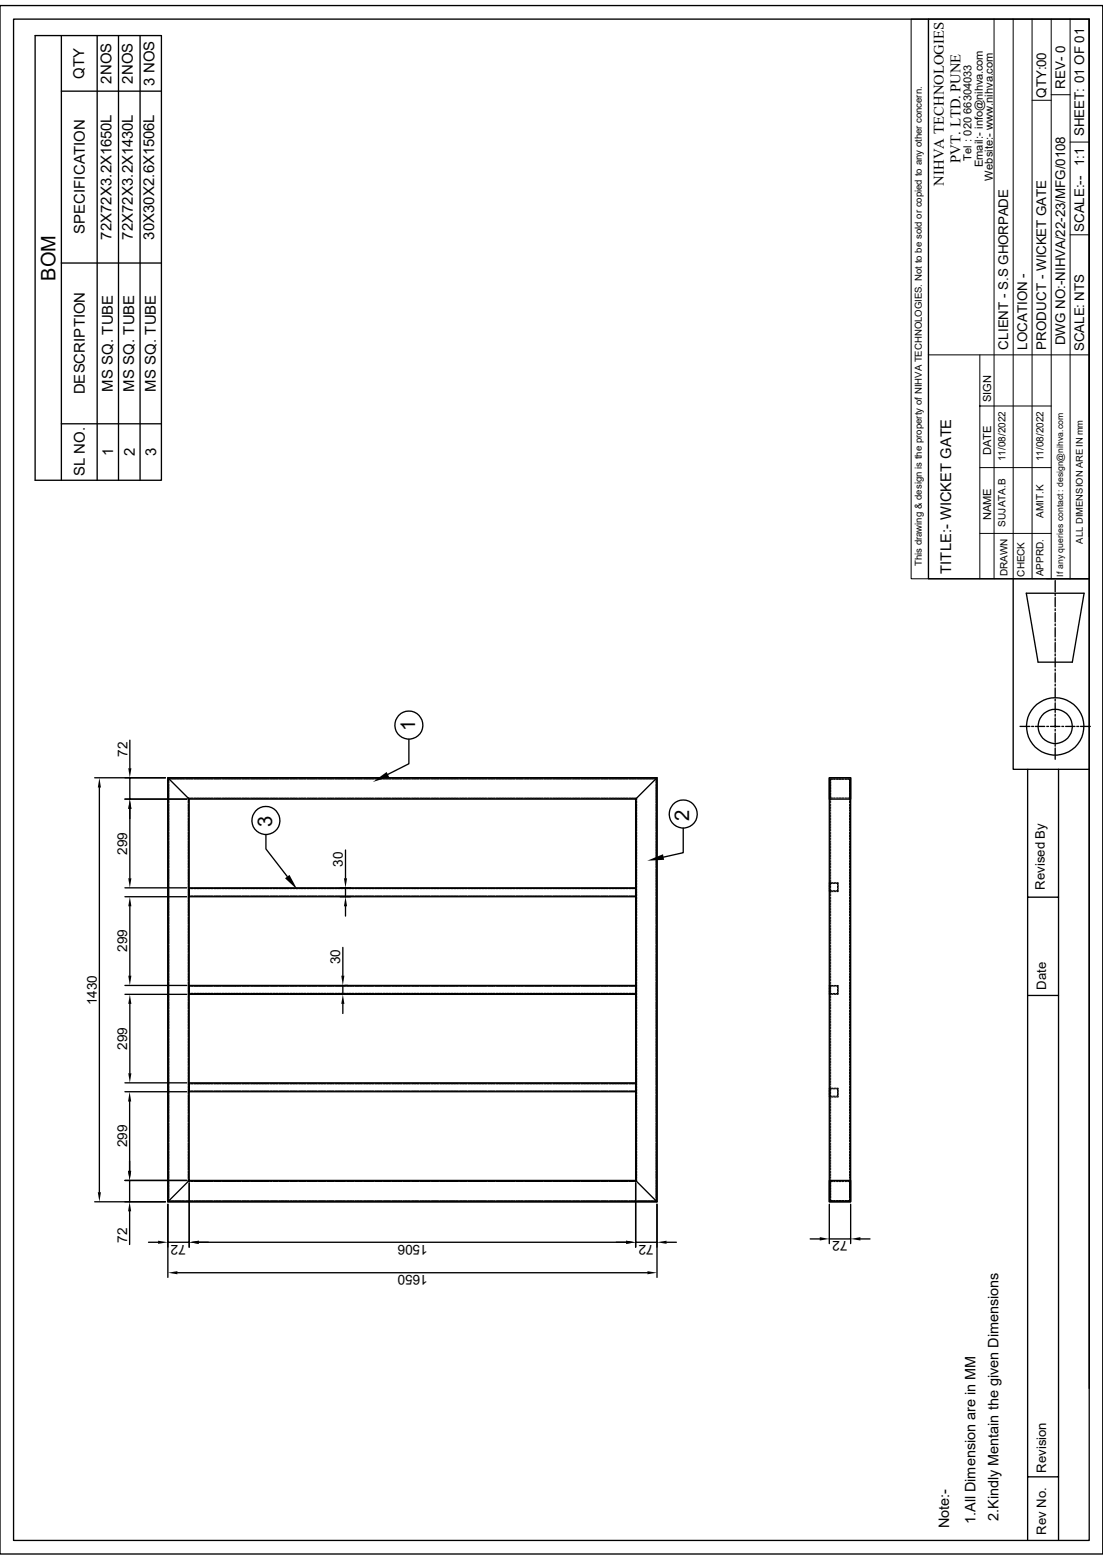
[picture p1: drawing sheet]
<svg xmlns="http://www.w3.org/2000/svg" width="210mm" height="297mm" viewBox="0 0 210 297" stroke-linecap="round" stroke-linejoin="round" font-family="sans-serif">
<defs><g id="words">
<g font-size="3.9">
<text x="79.1" y="139.2" transform="rotate(-90 79.1 139.2)">1</text>
<text x="51.8" y="157.5" transform="rotate(-90 51.8 157.5)">3</text>
<text x="131.2" y="156.3" transform="rotate(-90 131.2 156.3)">2</text>
</g>
<text font-size="3.8" x="10.5" y="53.4" transform="rotate(-90 10.5 53.4)">BOM</text>
<g font-size="2.8">
<text x="16" y="15" transform="rotate(-90 16 15)">QTY</text>
<text x="21.3" y="15.9" transform="rotate(-90 21.3 15.9)">2NOS</text>
<text x="25.3" y="15.9" transform="rotate(-90 25.3 15.9)">2NOS</text>
<text x="29.4" y="16.3" transform="rotate(-90 29.4 16.3)">3 NOS</text>
<text x="179.7" y="35.3" transform="rotate(-90 179.7 35.3)">NIHVA TECHNOLOGIES</text>
<text x="182.9" y="31" transform="rotate(-90 182.9 31)">PVT. LTD. PUNE</text>
<text x="16.1" y="44.6" transform="rotate(-90 16.1 44.6)">SPECIFICATION</text>
<text x="21.2" y="45.7" transform="rotate(-90 21.2 45.7)">72X72X3.2X1650L</text>
<text x="25.3" y="45.7" transform="rotate(-90 25.3 45.7)">72X72X3.2X1430L</text>
<text x="29.4" y="45.7" transform="rotate(-90 29.4 45.7)">30X30X2.6X1506L</text>
<text x="16.1" y="75.1" transform="rotate(-90 16.1 75.1)">DESCRIPTION</text>
<text x="21.5" y="74.6" transform="rotate(-90 21.5 74.6)">MS SQ. TUBE</text>
<text x="25.6" y="74.6" transform="rotate(-90 25.6 74.6)">MS SQ. TUBE</text>
<text x="29.7" y="74.6" transform="rotate(-90 29.7 74.6)">MS SQ. TUBE</text>
<text x="21.5" y="86.7" transform="rotate(-90 21.5 86.7)">1</text>
<text x="25.7" y="86.8" transform="rotate(-90 25.7 86.8)">2</text>
<text x="29.7" y="86.9" transform="rotate(-90 29.7 86.9)">3</text>
<text x="16.1" y="90.7" transform="rotate(-90 16.1 90.7)">SL NO.</text>
<text x="181.1" y="109.2" transform="rotate(-90 181.1 109.2)">TITLE:- WICKET GATE</text>
<text x="180.7" y="291" transform="rotate(-90 180.7 291)">Note:-</text>
<text x="185.8" y="290.2" transform="rotate(-90 185.8 290.2)">1.All Dimension are in MM</text>
<text x="190.1" y="289.6" transform="rotate(-90 190.1 289.6)">2.Kindly Mentain the given Dimensions</text>
</g>
<g font-size="2.6">
<text x="24.3" y="144.1" transform="rotate(-90 24.3 144.1)">72</text>
<text x="24.2" y="162.7" transform="rotate(-90 24.2 162.7)">299</text>
<text x="65.3" y="165" transform="rotate(-90 65.3 165)">30</text>
<text x="24.2" y="181.3" transform="rotate(-90 24.2 181.3)">299</text>
<text x="64.8" y="183.6" transform="rotate(-90 64.8 183.6)">30</text>
<text x="18.5" y="191.4" transform="rotate(-90 18.5 191.4)">1430</text>
<text x="24.2" y="199.9" transform="rotate(-90 24.2 199.9)">299</text>
<text x="24.2" y="218.4" transform="rotate(-90 24.2 218.4)">299</text>
<text x="24.2" y="236.6" transform="rotate(-90 24.2 236.6)">72</text>
<text x="35.4" y="237" transform="rotate(-180 35.4 237)">72</text>
<text x="81.4" y="237" transform="rotate(-180 81.4 237)">1506</text>
<text x="124.5" y="237" transform="rotate(-180 124.5 237)">72</text>
<text x="161.4" y="236.3" transform="rotate(-180 161.4 236.3)">72</text>
<text x="81.4" y="242.8" transform="rotate(-180 81.4 242.8)">1650</text>
</g>
<g font-size="2.5">
<text x="202.8" y="16.9" transform="rotate(-90 202.8 16.9)">REV- 0</text>
<text x="199.2" y="18.6" transform="rotate(-90 199.2 18.6)">QTY:00</text>
<text x="206.5" y="25.9" transform="rotate(-90 206.5 25.9)">SHEET: 01 OF 01</text>
<text x="206.5" y="31.7" transform="rotate(-90 206.5 31.7)">1:1</text>
<text x="206.5" y="44.2" transform="rotate(-90 206.5 44.2)">SCALE:--</text>
<text x="202.8" y="65.7" transform="rotate(-90 202.8 65.7)">DWG NO:-NIHVA/22-23/MFG/0108</text>
<text x="191.9" y="66.5" transform="rotate(-90 191.9 66.5)">CLIENT - S.S GHORPADE</text>
<text x="195.6" y="66.6" transform="rotate(-90 195.6 66.6)">LOCATION -</text>
<text x="199.2" y="66.6" transform="rotate(-90 199.2 66.6)">PRODUCT - WICKET GATE</text>
<text x="206.5" y="66.9" transform="rotate(-90 206.5 66.9)">SCALE: NTS</text>
<text x="198.9" y="169.4" transform="rotate(-90 198.9 169.4)">Revised By</text>
<text x="199.2" y="188.4" transform="rotate(-90 199.2 188.4)">Date</text>
<text x="199.2" y="280.4" transform="rotate(-90 199.2 280.4)">Revision</text>
<text x="199.2" y="292.2" transform="rotate(-90 199.2 292.2)">Rev No.</text>
</g>
<g font-size="2.1">
<text x="185" y="30.6" transform="rotate(-90 185 30.6)">Tel : 020 66304033</text>
<text x="187.1" y="31.9" transform="rotate(-90 187.1 31.9)">Email:- info@nihva.com</text>
<text x="189" y="34.4" transform="rotate(-90 189 34.4)">Website:- www.nihva.com</text>
<text x="188.7" y="76.6" transform="rotate(-90 188.7 76.6)">SIGN</text>
<text x="188.7" y="86.6" transform="rotate(-90 188.7 86.6)">DATE</text>
<text x="188.7" y="99" transform="rotate(-90 188.7 99)">NAME</text>
</g>
<g font-size="1.9">
<text x="191.5" y="87.8" transform="rotate(-90 191.5 87.8)">11/08/2022</text>
<text x="198.7" y="87.8" transform="rotate(-90 198.7 87.8)">11/08/2022</text>
<text x="191.5" y="100.2" transform="rotate(-90 191.5 100.2)">SUJATA.B</text>
<text x="198.7" y="98.6" transform="rotate(-90 198.7 98.6)">AMIT.K</text>
<text x="191.9" y="109.7" transform="rotate(-90 191.9 109.7)">DRAWN</text>
<text x="195.1" y="109.8" transform="rotate(-90 195.1 109.8)">CHECK</text>
<text x="198.7" y="109.7" transform="rotate(-90 198.7 109.7)">APPRD.</text>
</g>
<g font-size="1.8">
<text x="175.5" y="107.8" transform="rotate(-90 175.5 107.8)">This drawing &amp; design is the property of NIHVA TECHNOLOGIES. Not to be sold or copied to any other concern.</text>
<text x="206.2" y="103.5" transform="rotate(-90 206.2 103.5)">ALL DIMENSION ARE IN mm</text>
</g>
<text font-size="1.7" x="202.4" y="109.8" transform="rotate(-90 202.4 109.8)">If any queries contact : design@nihva.com</text>
</g></defs>
<g fill="none" stroke="#000" stroke-width=".25">
<path d="M0 1.1h210v294.8h-210zM2.6 3.6h204.8v289.7h-204.8zM6.7 6.8h24v84.6h-24zM11.7 17.4h19M11.7 6.8v84.6M18.5 6.8v84.6M22.6 6.8v84.6M26.7 6.8v84.6M176.8 3.6h30.6v106.6h-30.6zM207.4 3.6v98.6M11.7 50.1h19M11.7 80.7h19"/>
<path d="M192.9 110.2v36.3h14.5v117.8M195.4 112.9h11l-2.2 13.2h-6.5zM200.9 110.5v2.2M200.9 113v.4M200.9 113.7v1.8M200.9 115.9v.3M200.9 116.6v1.8M200.9 118.8v.3M200.9 119.5v1.8M207.4 110.2v36.3M194.2 138.3h1.9M196.4 138.3h.4"/>
<path d="M197.1 138.3h1.8M199.3 138.3h.3M200 138.3h1.8M200.9 121.6v.4M200.9 122.3v1.9M200.9 124.5v.4M200.9 125.2v1.8M200.9 127.4v.3M200.9 128.1v1.8M200.9 130.3v.3M200.9 131v1.8M200.9 133.1v.4"/>
<path d="M200.9 133.8v1.8M200.9 136v.4M200.9 136.7v1.8M200.9 138.9v.3M200.9 139.6v1.8M202.2 138.3h.3M202.9 138.3h1.8M205 138.3h.4M205.7 138.3h1.9M18 148.1h13.5M18.9 149.9v77.1M23.8 152.1h11.8"/>
<path d="M24.7 140.9v5.4M24.7 148.1v4M24.7 154v13.2M32 148.1l4 4M32 148.1h93.1v80.7h-93.1zM32.1 148.8v.3M32.1 149.3v.3M32.1 149.8v.4M32.1 150.4v.3M32.1 150.9v.4M32.1 151.4v.4M32.1 152v.4"/>
<path d="M32.1 152.5v.4M32.1 153.1v.3M32.1 153.6v.4M32.1 154.1v.4M32.1 154.7v.3M32.1 155.2v.4M32.1 155.7v.4M32.1 156.3v.3M32.1 156.8v.4M32.1 157.4v.3M32.1 157.9v.3M32.1 158.5v.3"/>
<path d="M32.1 159v.3M32.1 159.5v.4M32.5 148.3h-.4v.3M32.6 148.3h.4M33.2 148.3h.3M33.7 148.3h.4M34.2 148.3h.4M34.8 148.3h.3M35.3 148.3h.4M35.9 152.5v.4M35.9 153.1v.3M35.9 153.6v.4"/>
<path d="M35.9 154.1v.4M35.9 154.7v.3M35.9 155.2v.4M35.9 155.7v.4M35.9 156.3v.3M35.9 156.8v.4M35.9 157.4v.3M35.9 157.9v.3M35.9 158.5v.3M35.9 159v.3M35.9 159.5v.4M35.9 148.3h.3"/>
<path d="M36 152.1h85v72.6h-85zM36.2 152h-.3v.4M36.4 152h.3M36.4 148.3h.3M37 152h.3M37 148.3h.3M37.5 152h.3M37.5 148.3h.3M38 152h.4M38 148.3h.4M38.6 152h.3M38.6 148.3h.3"/>
<path d="M39.1 152h.4M39.1 148.3h.4M39.6 152h.4M39.6 148.3h.4M40.2 152h.3M40.2 148.3h.3M40.7 152h.4M40.7 148.3h.4M41.2 152h.4M41.2 148.3h.4M41.8 152h.3M41.8 148.3h.3"/>
<path d="M42.3 152h.4M42.3 148.3h.4M42.8 152h.4M42.8 148.3h.4M43.4 152h.4M43.4 148.3h.4M43.9 152h.4M43.9 148.3h.4M44.4 152h.4M44.5 148.3h.3M45 152h.4M45 148.3h.4"/>
<path d="M45.6 152h.3M45.6 148.3h.3M46.1 152h.3M46.1 148.3h.3M46.6 152h.4M46.6 148.3h.4M47.2 152h.3M47.2 148.3h.3M47.7 152h.3M47.7 148.3h.3M48.2 152h.4M48.2 148.3h.4"/>
<path d="M48.8 152h.3M48.8 148.3h.3M49.3 152h.4M49.3 148.3h.4M49.8 152h.4M49.8 148.3h.4M50.4 152h.4M50.4 148.3h.4M50.6 158.9v2.7l4.1 5.3M50.9 152h.4M50.9 148.3h.4M51.5 152h.3"/>
<path d="M51.5 148.3h.3M52 152h.4M52 148.3h.4M52.5 152h.4M52.5 148.3h.4M53.1 148.3h.3M53.1 152h.3M53.6 152h.4M53.6 148.3h.4M54.1 148.3h.4M54.1 152h.4M54.7 152h.3"/>
<path d="M54.7 148.3h.3M55.2 152h.4M55.2 148.3h.4M55.8 152h.3M55.8 148.3h.3M56.3 152h.3M56.3 148.3h.3M56.9 152h.3M56.9 148.3h.3M57.4 152h.3M57.4 148.3h.3M57.9 152h.4"/>
<path d="M57.9 148.3h.4M58.5 148.3h.3M58.5 152h.3M59 152h.4M59 148.3h.4M59.5 148.3h.4M59.5 152h.4M60.1 152h.3M60.1 148.3h.3M60.6 152h.4M60.6 148.3h.4M61.1 152h.4"/>
<path d="M61.1 148.3h.4M61.7 152h.3M61.7 148.3h.3M62.2 152h.4M62.2 148.3h.4M62.7 152h.4M62.7 148.3h.4M63.3 152h.3M63.3 148.3h.3M63.8 148.3h.4M63.8 152h.4M64.3 152h.4"/>
<path d="M64.3 148.3h.4M64.9 148.3h.4M64.9 152h.4M65.4 152h.4M65.4 148.3h.4M66 152h.3M66 148.3h.3M66.5 152h.4M66.5 148.3h.4M67.1 152h.3M67.1 148.3h.3M67.6 152h.3"/>
<path d="M67.6 148.3h.3M68.1 152h.4M68.1 148.3h.4M68.7 152h.3M68.7 148.3h.3M69.2 152h.4M69.2 148.3h.4M69.7 152h.4M69.7 148.3h.4M70.3 152h.4M70.3 148.3h.4M70.8 152h.4"/>
<path d="M70.8 148.3h.4M71.4 152h.3M71.4 148.3h.3M71.9 152h.4M71.9 148.3h.4M72.4 152h.4M72.4 148.3h.4M73 148.3h.3M73 152h.3M73.5 152h.4M73.5 148.3h.4M74 148.3h.4"/>
<path d="M74 152h.4M74.6 152h.3M74.6 148.3h.3M75.1 148.3h.4M75.1 152h.4M75.6 152h.4M75.6 148.3h.4M76.2 152h.3M76.2 148.3h.3M76.8 152h.3M76.8 148.3h.3M77.3 152h.3"/>
<path d="M77.3 148.3h.3M77.8 152h.3M77.8 148.3h.3M77.9 140.8v4.6l-4.1 2M78.4 152h.3M78.4 148.3h.3M78.9 152h.3M78.9 148.3h.3M79.4 152h.4M79.4 148.3h.4M80 152h.3M80 148.3h.3"/>
<path d="M80.5 152h.4M80.5 148.3h.4M81 152h.4M81 148.3h.4M81.6 152h.3M81.6 148.3h.3M82.1 152h.4M82.1 148.3h.4M82.6 152h.4M82.6 148.3h.4M83.2 152h.3M83.2 148.3h.3"/>
<path d="M83.7 148.3h.4M83.7 152h.4M84.2 152h.4M84.2 148.3h.4M84.8 148.3h.4M84.8 152h.4M85.3 152h.4M85.3 148.3h.4M85.9 148.3h.3M85.9 152h.3M86.4 152h.4M86.4 148.3h.4"/>
<path d="M87 152h.3M87 148.3h.3M87.5 152h.3M87.5 148.3h.3M88 152h.4M88 148.3h.4M88.6 152h.3M88.6 148.3h.3M89.1 152h.4M89.1 148.3h.4M89.6 152h.4M89.6 148.3h.4"/>
<path d="M90.2 152h.4M90.2 148.3h.4M90.7 152h.4M90.7 148.3h.4M91.2 152h.4M91.2 148.3h.4M91.8 152h.4M91.8 148.3h.4M92.3 152h.4M92.3 148.3h.4M92.9 152h.3M92.9 148.3h.3"/>
<path d="M93.4 152h.4M93.4 148.3h.4M93.9 152h.4M93.9 148.3h.4M94.5 148.3h.3M94.5 152h.3M95 152h.4M95 148.3h.4M95.5 148.3h.4M95.5 152h.4M96.1 152h.3M96.1 148.3h.3"/>
<path d="M96.6 148.3h.4M96.6 152h.4M97.2 152h.3M97.2 148.3h.3M97.7 152h.3M97.7 148.3h.3M98.3 152h.3M98.3 148.3h.3M98.8 152h.3M98.8 148.3h.3M99.3 152h.4M99.3 148.3h.4"/>
<path d="M99.9 152h.3M99.9 148.3h.3M100.4 152h.4M100.4 148.3h.4M100.9 152h.4M100.9 148.3h.4M101.5 152h.3M101.5 148.3h.3M102 152h.4M102 148.3h.4M102.5 152h.4M102.5 148.3h.4"/>
<path d="M103.1 152h.3M103.1 148.3h.3M103.6 152h.4M103.6 148.3h.4M104.1 152h.4M104.1 148.3h.4M104.7 152h.3M104.7 148.3h.3M105.2 152h.4M105.2 148.3h.4M105.7 152h.4M105.7 148.3h.4"/>
<path d="M106.3 152h.4M106.3 148.3h.4M106.8 152h.4M106.8 148.3h.4M107.4 152h.3M107.4 148.3h.3M107.9 152h.4M107.9 148.3h.4M108.5 152h.3M108.5 148.3h.3M109 152h.3M109 148.3h.3"/>
<path d="M109.5 152h.4M109.5 148.3h.4M110.1 152h.3M110.1 148.3h.3M110.6 152h.4M110.6 148.3h.4M111.1 152h.4M111.1 148.3h.4M111.7 152h.4M111.7 148.3h.4M112.2 152h.4M112.2 148.3h.4"/>
<path d="M112.7 152h.4M112.7 148.3h.4M113.3 152h.4M113.3 148.3h.4M113.8 152h.4M113.8 148.3h.4M114.4 152h.3M114.4 148.3h.3M114.9 152h.4M114.9 148.3h.4M115.4 152h.4M115.4 148.3h.4"/>
<path d="M116 152h.3M116 148.3h.3M116.5 152h.4M116.5 148.3h.4M117.1 152h.3M117.1 148.3h.3M117.6 152h.3M117.6 148.3h.3M118.1 152h.4M118.1 148.3h.4M118.7 152h.3M118.7 148.3h.3"/>
<path d="M119.2 152h.3M119.2 148.3h.3M119.8 152h.3M119.8 148.3h.3M120.3 152h.4M120.3 148.3h.4M120.8 152h.4v.4M120.8 148.3h.4M121.2 152.5v.4M121.2 153.1v.3M121.2 153.6v.4M121.2 154.1v.4"/>
<path d="M121.2 154.7v.3M121.2 155.2v.4M121.2 155.7v.4M121.2 156.3v.3M121.2 156.8v.4M121.2 157.4v.3M121.2 157.9v.3M121.2 158.5v.3M121.2 159v.3M121.2 159.5v.4M121.4 148.3h.3M121.9 148.3h.4"/>
<path d="M122.4 148.3h.4M123 148.3h.3M123.5 148.3h.4M124 148.3h.4M124.6 148.3h.3v.3M124.9 148.8v.3M124.9 149.3v.3M124.9 149.8v.4M124.9 150.4v.3M124.9 150.9v.4M124.9 151.4v.4M124.9 152v.4"/>
<path d="M124.9 152.5v.4M124.9 153.1v.3M124.9 153.6v.4M124.9 154.1v.4M124.9 154.7v.3M124.9 155.2v.4M124.9 155.7v.4M124.9 156.3v.3M124.9 156.8v.4M124.9 157.4v.3M124.9 157.9v.3M124.9 158.5v.3"/>
<path d="M124.9 159v.3M124.9 159.5v.4M125.1 148.1l-4.1 4M130.1 157.7v4.6l-3.8 .9M157.9 148.1h4.1v4h-4.1zM157.9 148.1h4.1v80.7h-4.1zM195.7 146.5v146.8M200.9 141.7v.4M200.9 142.4v2.2M201.5 146.5v146.8M23.8 170.7h11.8M23.8 169h11.8"/>
<path d="M24.7 172.6v13.2M32.1 160.1v.3M32.1 160.6v.4M32.1 161.1v.4M32.1 161.7v.3M32.1 162.2v.4M32.1 162.7v.4M32.1 163.3v.3M32.1 163.8v.4M32.1 164.3v.4M32.1 164.9v.3M32.1 165.4v.4"/>
<path d="M32.1 165.9v.4M32.1 166.5v.4M32.1 167v.4M32.1 167.6v.3M32.1 168.1v.4M32.1 168.7v.3M32.1 169.2v.3M32.1 169.7v.4M32.1 170.3v.3M32.1 170.8v.4M32.1 171.3v.4M32.1 171.9v.4"/>
<path d="M32.1 172.4v.4M32.1 172.9v.4M32.1 173.5v.4M32.1 174v.4M32.1 174.6v.3M32.1 175.1v.4M32.1 175.6v.4M32.1 176.2v.3M32.1 176.7v.4M32.1 177.2v.4M32.1 177.8v.3M32.1 178.3v.4"/>
<path d="M32.1 178.9v.3M32.1 179.4v.3M32.1 180v.3M35.9 160.1v.3M35.9 160.6v.4M35.9 161.1v.4M35.9 161.7v.3M35.9 162.2v.4M35.9 162.7v.4M35.9 163.3v.3M35.9 163.8v.4M35.9 164.3v.4"/>
<path d="M35.9 164.9v.3M35.9 165.4v.4M35.9 165.9v.4M35.9 166.5v.4M35.9 167v.4M35.9 167.6v.3M35.9 168.1v.4M35.9 168.7v.3M35.9 169.2v.3M35.9 169.7v.4M35.9 170.3v.3M35.9 170.8v.4"/>
<path d="M35.9 171.3v.4M35.9 171.9v.4M35.9 172.4v.4M35.9 172.9v.4M35.9 173.5v.4M35.9 174v.4M35.9 174.6v.3M35.9 175.1v.4M35.9 175.6v.4M35.9 176.2v.3M35.9 176.7v.4M35.9 177.2v.4"/>
<path d="M35.9 177.8v.3M35.9 178.3v.4M35.9 178.9v.3M35.9 179.4v.3M35.9 180v.3M36 169h85v1.7h-85zM36 170.2v.4h.2M36 169.7v.4M36.2 169.2h-.2v.3M36.4 169.2h.3M36.4 170.6h.3M37 170.6h.3"/>
<path d="M37 169.2h.3M37.5 169.2h.3M37.5 170.6h.3M38 170.6h.4M38 169.2h.4M38.6 169.2h.3M38.6 170.6h.3M39.1 170.6h.4M39.1 169.2h.4M39.6 169.2h.4M39.6 170.6h.4M40.2 170.6h.3"/>
<path d="M40.2 169.2h.3M40.7 170.6h.4M40.7 169.2h.4M41.2 170.6h.4M41.2 169.2h.4M41.8 170.6h.3M41.8 169.2h.3M42.3 170.6h.4M42.3 169.2h.4M42.8 170.6h.4M42.8 169.2h.4M43.4 170.6h.4"/>
<path d="M43.4 169.2h.4M43.9 170.6h.4M43.9 169.2h.4M44.5 170.6h.3M44.5 169.2h.3M45 170.6h.4M45 169.2h.4M45.6 169.2h.3M45.6 170.6h.3M46.1 170.6h.3M46.1 169.2h.3M46.6 169.2h.4"/>
<path d="M46.6 170.6h.4M47.2 170.6h.3M47.2 169.2h.3M47.7 169.2h.3M47.7 170.6h.3M48.2 170.6h.4M48.2 169.2h.4M48.8 169.2h.3M48.8 170.6h.3M49.3 170.6h.4M49.3 169.2h.4M49.8 169.2h.4"/>
<path d="M49.8 170.6h.4M50.4 170.6h.4M50.4 169.2h.4M50.9 169.2h.4M50.9 170.6h.4M51.5 170.6h.3M51.5 169.2h.3M52 170.6h.4M52 169.2h.4M52.5 169.2h.4M52.5 170.6h.4M53.1 169.2h.3"/>
<path d="M53.1 170.6h.3M53.6 169.2h.4M53.6 170.6h.4M54.1 169.2h.4M54.1 170.6h.4M54.7 169.2h.3M54.7 170.6h.3M55.2 170.6h.4M55.2 169.2h.4M55.8 169.2h.3M55.8 170.6h.3M56.3 170.6h.3"/>
<path d="M56.3 169.2h.3M56.9 170.6h.3M56.9 169.2h.3M57.4 170.6h.3M57.4 169.2h.3M57.9 170.6h.4M57.9 169.2h.4M58.5 170.6h.3M58.5 169.2h.3M59 170.6h.4M59 169.2h.4M59.5 170.6h.4"/>
<path d="M59.5 169.2h.4M60.1 169.2h.3M60.1 170.6h.3M60.6 169.2h.4M60.6 170.6h.4M61.1 169.2h.4M61.1 170.6h.4M61.7 169.2h.3M61.7 170.6h.3M62.2 169.2h.4M62.2 170.6h.4M62.7 169.2h.4"/>
<path d="M62.7 170.6h.4M63.3 169.2h.3M63.3 170.6h.3M63.8 169.2h.4M63.8 170.6h.4M64.3 169.2h.4M64.3 170.6h.4M64.8 170.7h1.9M64.8 169h1.9M64.9 169.2h.4M64.9 170.6h.4M65.4 169.2h.4"/>
<path d="M65.4 170.6h.4M65.8 161.8v5.4M65.8 169v1.7M65.8 172.6v1.8M66 170.6h.3M66 169.2h.3M66.5 169.2h.4M66.5 170.6h.4M67.1 170.6h.3M67.1 169.2h.3M67.6 170.6h.3M67.6 169.2h.3"/>
<path d="M68.1 170.6h.4M68.1 169.2h.4M68.7 170.6h.3M68.7 169.2h.3M69.2 169.2h.4M69.2 170.6h.4M69.7 169.2h.4M69.7 170.6h.4M70.3 170.6h.4M70.3 169.2h.4M70.8 169.2h.4M70.8 170.6h.4"/>
<path d="M71.4 169.2h.3M71.4 170.6h.3M71.9 169.2h.4M71.9 170.6h.4M72.4 169.2h.4M72.4 170.6h.4M73 169.2h.3M73 170.6h.3M73.5 169.2h.4M73.5 170.6h.4M74 169.2h.4M74 170.6h.4"/>
<path d="M74.6 169.2h.3M74.6 170.6h.3M75.1 169.2h.4M75.1 170.6h.4M75.6 169.2h.4M75.6 170.6h.4M76.2 170.6h.3M76.2 169.2h.3M76.8 170.6h.3M76.8 169.2h.3M77.3 169.2h.3M77.3 170.6h.3"/>
<path d="M77.8 170.6h.3M77.8 169.2h.3M78.4 170.6h.3M78.4 169.2h.3M78.9 170.6h.3M78.9 169.2h.3M79.4 170.6h.4M79.4 169.2h.4M80 169.2h.3M80 170.6h.3M80.5 169.2h.4M80.5 170.6h.4"/>
<path d="M81 170.6h.4M81 169.2h.4M81.6 170.6h.3M81.6 169.2h.3M82.1 169.2h.4M82.1 170.6h.4M82.6 170.6h.4M82.6 169.2h.4M83.2 169.2h.3M83.2 170.6h.3M83.7 169.2h.4M83.7 170.6h.4"/>
<path d="M84.2 169.2h.4M84.2 170.6h.4M84.8 169.2h.4M84.8 170.6h.4M85.3 169.2h.4M85.3 170.6h.4M85.9 169.2h.3M85.9 170.6h.3M86.4 169.2h.4M86.4 170.6h.4M87 170.6h.3M87 169.2h.3"/>
<path d="M87.5 170.6h.3M87.5 169.2h.3M88 169.2h.4M88 170.6h.4M88.6 170.6h.3M88.6 169.2h.3M89.1 170.6h.4M89.1 169.2h.4M89.6 170.6h.4M89.6 169.2h.4M90.2 170.6h.4M90.2 169.2h.4"/>
<path d="M90.7 169.2h.4M90.7 170.6h.4M91.2 169.2h.4M91.2 170.6h.4M91.8 169.2h.4M91.8 170.6h.4M92.3 169.2h.4M92.3 170.6h.4M92.9 169.2h.3M92.9 170.6h.3M93.4 169.2h.4M93.4 170.6h.4"/>
<path d="M93.9 169.2h.4M93.9 170.6h.4M94.5 169.2h.3M94.5 170.6h.3M95 169.2h.4M95 170.6h.4M95.5 169.2h.4M95.5 170.6h.4M96.1 169.2h.3M96.1 170.6h.3M96.6 169.2h.4M96.6 170.6h.4"/>
<path d="M97.2 169.2h.3M97.2 170.6h.3M97.7 170.6h.3M97.7 169.2h.3M98.3 170.6h.3M98.3 169.2h.3M98.8 169.2h.3M98.8 170.6h.3M99.3 170.6h.4M99.3 169.2h.4M99.9 170.6h.3M99.9 169.2h.3"/>
<path d="M100.4 170.6h.4M100.4 169.2h.4M100.9 170.6h.4M100.9 169.2h.4M101.5 169.2h.3M101.5 170.6h.3M102 169.2h.4M102 170.6h.4M102.5 169.2h.4M102.5 170.6h.4M103.1 169.2h.3M103.1 170.6h.3"/>
<path d="M103.6 169.2h.4M103.6 170.6h.4M104.1 169.2h.4M104.1 170.6h.4M104.7 170.6h.3M104.7 169.2h.3M105.2 169.2h.4M105.2 170.6h.4M105.7 169.2h.4M105.7 170.6h.4M106.3 169.2h.4M106.3 170.6h.4"/>
<path d="M106.8 169.2h.4M106.8 170.6h.4M107.4 169.2h.3M107.4 170.6h.3M107.9 169.2h.4M107.9 170.6h.4M108.5 169.2h.3M108.5 170.6h.3M109 169.2h.3M109 170.6h.3M109.5 169.2h.4M109.5 170.6h.4"/>
<path d="M110.1 169.2h.3M110.1 170.6h.3M110.6 169.2h.4M110.6 170.6h.4M111.1 169.2h.4M111.1 170.6h.4M111.7 169.2h.4M111.7 170.6h.4M112.2 169.2h.4M112.2 170.6h.4M112.7 169.2h.4M112.7 170.6h.4"/>
<path d="M113.3 169.2h.4M113.3 170.6h.4M113.8 169.2h.4M113.8 170.6h.4M114.4 169.2h.3M114.4 170.6h.3M114.9 169.2h.4M114.9 170.6h.4M115.4 169.2h.4M115.4 170.6h.4M116 169.2h.3M116 170.6h.3"/>
<path d="M116.5 169.2h.4M116.5 170.6h.4M117.1 169.2h.3M117.1 170.6h.3M117.6 169.2h.3M117.6 170.6h.3M118.1 169.2h.4M118.1 170.6h.4M118.7 169.2h.3M118.7 170.6h.3M119.2 169.2h.3M119.2 170.6h.3"/>
<path d="M119.8 169.2h.3M119.8 170.6h.3M120.3 169.2h.3M120.3 170.6h.4M120.8 169.2h.2v.3M121 169.7v.4M121 170.2v.4h-.2M121.2 160.1v.3M121.2 160.6v.4M121.2 161.1v.4M121.2 161.7v.3M121.2 162.2v.4"/>
<path d="M121.2 162.7v.4M121.2 163.3v.3M121.2 163.8v.4M121.2 164.3v.4M121.2 164.9v.3M121.2 165.4v.4M121.2 165.9v.4M121.2 166.5v.4M121.2 167v.4M121.2 167.6v.3M121.2 168.1v.4M121.2 168.7v.3"/>
<path d="M121.2 169.2v.3M121.2 169.7v.4M121.2 170.3v.3M121.2 170.8v.4M121.2 171.3v.4M121.2 171.9v.4M121.2 172.4v.4M121.2 172.9v.4M121.2 173.5v.4M121.2 174v.4M121.2 174.6v.3M121.2 175.1v.4"/>
<path d="M121.2 175.6v.4M121.2 176.2v.3M121.2 176.7v.4M121.2 177.2v.4M121.2 177.8v.3M121.2 178.3v.4M121.2 178.9v.3M121.2 179.4v.3M121.2 180v.3M124.9 160.1v.3M124.9 160.6v.4M124.9 161.1v.4"/>
<path d="M124.9 161.7v.3M124.9 162.2v.4M124.9 162.7v.4M124.9 163.3v.3M124.9 163.8v.4M124.9 164.3v.4M124.9 164.9v.3M124.9 165.4v.4M124.9 165.9v.4M124.9 166.5v.4M124.9 167v.4M124.9 167.6v.3"/>
<path d="M124.9 168.1v.4M124.9 168.7v.3M124.9 169.2v.3M124.9 169.7v.4M124.9 170.3v.3M124.9 170.8v.4M124.9 171.3v.4M124.9 171.9v.4M124.9 172.4v.4M124.9 172.9v.4M124.9 173.5v.4M124.9 174v.4"/>
<path d="M124.9 174.6v.3M124.9 175.1v.4M124.9 175.6v.4M124.9 176.2v.3M124.9 176.7v.4M124.9 177.2v.4M124.9 177.8v.3M124.9 178.3v.4M124.9 178.9v.3M124.9 179.4v.3M124.9 180v.3M195.7 170.8h5.8"/>
<path d="M23.8 187.6h11.8M23.8 189.3h11.8M24.7 191.1v13.2M32.1 180.5v.3M32.1 181v.4M32.1 181.6v.3M32.1 182.1v.4M32.1 182.6v.4M32.1 183.2v.3M32.1 183.7v.4M32.1 184.2v.4M32.1 184.8v.3"/>
<path d="M32.1 185.3v.4M32.1 185.8v.4M32.1 186.4v.3M32.1 186.9v.4M32.1 187.5v.3M32.1 188v.4M32.1 188.6v.3M32.1 189.1v.3M32.1 189.6v.4M32.1 190.2v.3M32.1 190.7v.4M32.1 191.2v.4"/>
<path d="M32.1 191.8v.3M32.1 192.3v.4M32.1 192.8v.4M32.1 193.4v.4M32.1 193.9v.4M32.1 194.4v.4M32.1 195v.4M32.1 195.5v.4M32.1 196.1v.3M32.1 196.6v.4M32.1 197.1v.4M32.1 197.7v.3"/>
<path d="M32.1 198.2v.4M32.1 198.8v.3M32.1 199.3v.3M32.1 199.8v.4M35.9 180.5v.3M35.9 181v.4M35.9 181.6v.3M35.9 182.1v.4M35.9 182.6v.4M35.9 183.2v.3M35.9 183.7v.4M35.9 184.2v.4"/>
<path d="M35.9 184.8v.3M35.9 185.3v.4M35.9 185.8v.4M35.9 186.4v.3M35.9 186.9v.4M35.9 187.5v.3M35.9 188v.4M35.9 188.6v.3M35.9 189.1v.3M35.9 189.6v.4M35.9 190.2v.3M35.9 190.7v.4"/>
<path d="M35.9 191.2v.4M35.9 191.8v.3M35.9 192.3v.4M35.9 192.8v.4M35.9 193.4v.4M35.9 193.9v.4M35.9 194.4v.4M35.9 195v.4M35.9 195.5v.4M35.9 196.1v.3M35.9 196.6v.4M35.9 197.1v.4"/>
<path d="M35.9 197.7v.3M35.9 198.2v.4M35.9 198.8v.3M35.9 199.3v.3M35.9 199.8v.4M36 187.6h85v1.7h-85zM36 188.8v.3h.2M36 188.3v.3M36.2 187.7h-.2v.4M36.4 189.1h.3M36.4 187.7h.3M37 187.7h.3"/>
<path d="M37 189.1h.3M37.5 189.1h.3M37.5 187.7h.3M38 187.7h.4M38 189.1h.4M38.6 189.1h.3M38.6 187.7h.3M39.1 187.7h.4M39.1 189.1h.4M39.6 189.1h.4M39.6 187.7h.4M40.2 187.7h.3"/>
<path d="M40.2 189.1h.3M40.7 187.7h.4M40.7 189.1h.4M41.2 187.7h.4M41.2 189.1h.4M41.8 187.7h.3M41.8 189.1h.3M42.3 187.7h.4M42.3 189.1h.4M42.8 187.7h.4M42.8 189.1h.4M43.4 187.7h.4"/>
<path d="M43.4 189.1h.4M43.9 187.7h.4M43.9 189.1h.4M44.5 187.7h.3M44.5 189.1h.3M45 187.7h.4M45 189.1h.4M45.6 189.1h.3M45.6 187.7h.3M46.1 187.7h.3M46.1 189.1h.3M46.6 189.1h.4"/>
<path d="M46.6 187.7h.4M47.2 187.7h.3M47.2 189.1h.3M47.7 189.1h.3M47.7 187.7h.3M48.2 187.7h.4M48.2 189.1h.4M48.8 189.1h.3M48.8 187.7h.3M49.3 187.7h.4M49.3 189.1h.4M49.8 189.1h.4"/>
<path d="M49.8 187.7h.4M50.4 187.7h.4M50.4 189.1h.4M50.9 189.1h.4M50.9 187.7h.4M51.5 187.7h.3M51.5 189.1h.3M52 187.7h.4M52 189.1h.4M52.5 189.1h.4M52.5 187.7h.4M53.1 189.1h.3"/>
<path d="M53.1 187.7h.3M53.6 189.1h.4M53.6 187.7h.4M54.1 189.1h.4M54.1 187.7h.4M54.7 189.1h.3M54.7 187.7h.3M55.2 187.7h.4M55.2 189.1h.4M55.8 189.1h.3M55.8 187.7h.3M56.3 187.7h.3"/>
<path d="M56.3 189.1h.3M56.9 187.7h.3M56.9 189.1h.3M57.4 187.7h.3M57.4 189.1h.3M57.9 187.7h.4M57.9 189.1h.4M58.5 187.7h.3M58.5 189.1h.3M59 187.7h.4M59 189.1h.4M59.5 187.7h.4"/>
<path d="M59.5 189.1h.4M60.1 189.1h.3M60.1 187.7h.3M60.6 189.1h.4M60.6 187.7h.4M61.1 189.1h.4M61.1 187.7h.4M61.7 189.1h.3M61.7 187.7h.3M62.2 189.1h.4M62.2 187.7h.4M62.7 189.1h.4"/>
<path d="M62.7 187.7h.4M63.3 189.1h.3M63.3 187.7h.3M63.8 189.1h.4M63.8 187.7h.4M64.3 189.1h.4M64.3 187.7h.4M64.9 189.1h.4M64.9 187.7h.4M65.3 180.4v5.4M65.3 187.6v1.7M65.3 191.1v1.9"/>
<path d="M65.4 189.1h.4M65.4 187.7h.4M65.7 187.6h.5M65.7 189.3h.5M66 187.7h.3M66 189.1h.3M66.5 189.1h.4M66.5 187.7h.4M67.1 187.7h.3M67.1 189.1h.3M67.6 187.7h.3M67.6 189.1h.3"/>
<path d="M68.1 187.7h.4M68.1 189.1h.4M68.7 187.7h.3M68.7 189.1h.3M69.2 189.1h.4M69.2 187.7h.4M69.7 189.1h.4M69.7 187.7h.4M70.3 187.7h.4M70.3 189.1h.4M70.8 189.1h.4M70.8 187.7h.4"/>
<path d="M71.4 189.1h.3M71.4 187.7h.3M71.9 189.1h.4M71.9 187.7h.4M72.4 189.1h.4M72.4 187.7h.4M73 189.1h.3M73 187.7h.3M73.5 189.1h.4M73.5 187.7h.4M74 189.1h.4M74 187.7h.4"/>
<path d="M74.6 189.1h.3M74.6 187.7h.3M75.1 189.1h.4M75.1 187.7h.4M75.6 189.1h.4M75.6 187.7h.4M76.2 187.7h.3M76.2 189.1h.3M76.8 187.7h.3M76.8 189.1h.3M77.3 189.1h.3M77.3 187.7h.3"/>
<path d="M77.8 187.7h.3M77.8 189.1h.3M78.4 187.7h.3M78.4 189.1h.3M78.9 187.7h.3M78.9 189.1h.3M79.4 187.7h.4M79.4 189.1h.4M80 189.1h.3M80 187.7h.3M80.5 189.1h.4M80.5 187.7h.4"/>
<path d="M81 187.7h.4M81 189.1h.4M81.6 187.7h.3M81.6 189.1h.3M82.1 189.1h.4M82.1 187.7h.4M82.6 187.7h.4M82.6 189.1h.4M83.2 189.1h.3M83.2 187.7h.3M83.7 189.1h.4M83.7 187.7h.4"/>
<path d="M84.2 189.1h.4M84.2 187.7h.4M84.8 189.1h.4M84.8 187.7h.4M85.3 189.1h.4M85.3 187.7h.4M85.9 189.1h.3M85.9 187.7h.3M86.4 189.1h.4M86.4 187.7h.4M87 187.7h.3M87 189.1h.3"/>
<path d="M87.5 187.7h.3M87.5 189.1h.3M88 189.1h.4M88 187.7h.4M88.6 187.7h.3M88.6 189.1h.3M89.1 187.7h.4M89.1 189.1h.4M89.6 187.7h.4M89.6 189.1h.4M90.2 187.7h.4M90.2 189.1h.4"/>
<path d="M90.7 189.1h.4M90.7 187.7h.4M91.2 189.1h.4M91.2 187.7h.4M91.8 189.1h.4M91.8 187.7h.4M92.3 189.1h.4M92.3 187.7h.4M92.9 189.1h.3M92.9 187.7h.3M93.4 189.1h.4M93.4 187.7h.4"/>
<path d="M93.9 189.1h.4M93.9 187.7h.4M94.5 189.1h.3M94.5 187.7h.3M95 189.1h.4M95 187.7h.4M95.5 189.1h.4M95.5 187.7h.4M96.1 189.1h.3M96.1 187.7h.3M96.6 189.1h.4M96.6 187.7h.4"/>
<path d="M97.2 189.1h.3M97.2 187.7h.3M97.7 187.7h.3M97.7 189.1h.3M98.3 187.7h.3M98.3 189.1h.3M98.8 189.1h.3M98.8 187.7h.3M99.3 187.7h.4M99.3 189.1h.4M99.9 187.7h.3M99.9 189.1h.3"/>
<path d="M100.4 187.7h.4M100.4 189.1h.4M100.9 187.7h.4M100.9 189.1h.4M101.5 189.1h.3M101.5 187.7h.3M102 189.1h.4M102 187.7h.4M102.5 189.1h.4M102.5 187.7h.4M103.1 189.1h.3M103.1 187.7h.3"/>
<path d="M103.6 189.1h.4M103.6 187.7h.4M104.1 189.1h.4M104.1 187.7h.4M104.7 187.7h.3M104.7 189.1h.3M105.2 189.1h.4M105.2 187.7h.4M105.7 189.1h.4M105.7 187.7h.4M106.3 189.1h.4M106.3 187.7h.4"/>
<path d="M106.8 189.1h.4M106.8 187.7h.4M107.4 189.1h.3M107.4 187.7h.3M107.9 189.1h.4M107.9 187.7h.4M108.5 189.1h.3M108.5 187.7h.3M109 189.1h.3M109 187.7h.3M109.5 189.1h.4M109.5 187.7h.4"/>
<path d="M110.1 189.1h.3M110.1 187.7h.3M110.6 189.1h.4M110.6 187.7h.4M111.1 189.1h.4M111.1 187.7h.4M111.7 189.1h.4M111.7 187.7h.4M112.2 189.1h.4M112.2 187.7h.4M112.7 189.1h.4M112.7 187.7h.4"/>
<path d="M113.3 189.1h.4M113.3 187.7h.4M113.8 189.1h.4M113.8 187.7h.4M114.4 189.1h.3M114.4 187.7h.3M114.9 189.1h.4M114.9 187.7h.4M115.4 189.1h.4M115.4 187.7h.4M116 189.1h.3M116 187.7h.3"/>
<path d="M116.5 189.1h.4M116.5 187.7h.4M117.1 189.1h.3M117.1 187.7h.3M117.6 189.1h.3M117.6 187.7h.3M118.1 189.1h.4M118.1 187.7h.4M118.7 189.1h.3M118.7 187.7h.3M119.2 189.1h.3M119.2 187.7h.3"/>
<path d="M119.8 189.1h.3M119.8 187.7h.3M120.3 189.1h.3M120.3 187.7h.4M120.8 187.7h.2v.4M121 188.8v.3h-.2M121 188.3v.3M121.2 180.5v.3M121.2 181v.4M121.2 181.6v.3M121.2 182.1v.4M121.2 182.6v.4"/>
<path d="M121.2 183.2v.3M121.2 183.7v.4M121.2 184.2v.4M121.2 184.8v.3M121.2 185.3v.4M121.2 185.8v.4M121.2 186.4v.3M121.2 186.9v.4M121.2 187.5v.3M121.2 188v.4M121.2 188.6v.3M121.2 189.1v.3"/>
<path d="M121.2 189.6v.4M121.2 190.2v.3M121.2 190.7v.4M121.2 191.2v.4M121.2 191.8v.3M121.2 192.3v.4M121.2 192.8v.4M121.2 193.4v.4M121.2 193.9v.4M121.2 194.4v.4M121.2 195v.4M121.2 195.5v.4"/>
<path d="M121.2 196.1v.3M121.2 196.6v.4M121.2 197.1v.4M121.2 197.7v.3M121.2 198.2v.4M121.2 198.8v.3M121.2 199.3v.3M121.2 199.8v.4M124.9 180.5v.3M124.9 181v.4M124.9 181.6v.3M124.9 182.1v.4"/>
<path d="M124.9 182.6v.4M124.9 183.2v.3M124.9 183.7v.4M124.9 184.2v.4M124.9 184.8v.3M124.9 185.3v.4M124.9 185.8v.4M124.9 186.4v.3M124.9 186.9v.4M124.9 187.5v.3M124.9 188v.4M124.9 188.6v.3"/>
<path d="M124.9 189.1v.3M124.9 189.6v.4M124.9 190.2v.3M124.9 190.7v.4M124.9 191.2v.4M124.9 191.8v.3M124.9 192.3v.4M124.9 192.8v.4M124.9 193.4v.4M124.9 193.9v.4M124.9 194.4v.4M124.9 195v.4"/>
<path d="M124.9 195.5v.4M124.9 196.1v.3M124.9 196.6v.4M124.9 197.1v.4M124.9 197.7v.3M124.9 198.2v.4M124.9 198.8v.3M124.9 199.3v.3M124.9 199.8v.4M195.7 189.5h5.8M23.8 207.9h11.8M23.8 206.2h11.8"/>
<path d="M24.7 209.7v13.2M32.1 200.4v.3M32.1 200.9v.4M32.1 201.5v.3M32.1 202v.4M32.1 202.5v.4M32.1 203.1v.3M32.1 203.6v.4M32.1 204.1v.4M32.1 204.7v.3M32.1 205.2v.4M32.1 205.7v.4"/>
<path d="M32.1 206.3v.3M32.1 206.8v.4M32.1 207.3v.4M32.1 207.9v.3M32.1 208.4v.4M32.1 209v.3M32.1 209.5v.4M32.1 210.1v.3M32.1 210.6v.3M32.1 211.1v.4M32.1 211.7v.3M32.1 212.2v.4"/>
<path d="M32.1 212.7v.4M32.1 213.3v.3M32.1 213.8v.4M32.1 214.3v.4M32.1 214.9v.4M32.1 215.4v.4M32.1 215.9v.4M32.1 216.5v.4M32.1 217v.4M32.1 217.6v.3M32.1 218.1v.4M32.1 218.7v.3"/>
<path d="M32.1 219.2v.3M32.1 219.7v.4M35.9 200.4v.3M35.9 200.9v.4M35.9 201.5v.3M35.9 202v.4M35.9 202.5v.4M35.9 203.1v.3M35.9 203.6v.4M35.9 204.1v.4M35.9 204.7v.3M35.9 205.2v.4"/>
<path d="M35.9 205.7v.4M35.9 206.3v.3M35.9 206.8v.4M35.9 207.3v.4M35.9 207.9v.3M35.9 208.4v.4M35.9 209v.3M35.9 209.5v.4M35.9 210.1v.3M35.9 210.6v.3M35.9 211.1v.4M35.9 211.7v.3"/>
<path d="M35.9 212.2v.4M35.9 212.7v.4M35.9 213.3v.3M35.9 213.8v.4M35.9 214.3v.4M35.9 214.9v.4M35.9 215.4v.4M35.9 215.9v.4M35.9 216.5v.4M35.9 217v.4M35.9 217.6v.3M35.9 218.1v.4"/>
<path d="M35.9 218.7v.3M35.9 219.2v.3M35.9 219.7v.4M36 206.2h85v1.7h-85zM36 207.4v.3h.2M36 206.8v.4M36.2 206.3h-.2v.4M36.4 207.7h.3M36.4 206.3h.3M37 206.3h.3M37 207.7h.3M37.5 207.7h.3"/>
<path d="M37.5 206.3h.3M38 206.3h.4M38 207.7h.4M38.6 207.7h.3M38.6 206.3h.3M39.1 206.3h.4M39.1 207.7h.4M39.6 207.7h.4M39.6 206.3h.4M40.2 206.3h.3M40.2 207.7h.3M40.7 206.3h.4"/>
<path d="M40.7 207.7h.4M41.2 206.3h.4M41.2 207.7h.4M41.8 206.3h.3M41.8 207.7h.3M42.3 206.3h.4M42.3 207.7h.4M42.8 206.3h.4M42.8 207.7h.4M43.4 206.3h.4M43.4 207.7h.4M43.9 206.3h.4"/>
<path d="M43.9 207.7h.4M44.5 206.3h.3M44.5 207.7h.3M45 206.3h.4M45 207.7h.4M45.6 207.7h.3M45.6 206.3h.3M46.1 206.3h.3M46.1 207.7h.3M46.6 207.7h.4M46.6 206.3h.4M47.2 206.3h.3"/>
<path d="M47.2 207.7h.3M47.7 207.7h.3M47.7 206.3h.3M48.2 206.3h.4M48.2 207.7h.4M48.8 207.7h.3M48.8 206.3h.3M49.3 206.3h.4M49.3 207.7h.4M49.8 207.7h.4M49.8 206.3h.4M50.4 206.3h.4"/>
<path d="M50.4 207.7h.4M50.9 207.7h.4M50.9 206.3h.4M51.5 206.3h.3M51.5 207.7h.3M52 206.3h.4M52 207.7h.4M52.5 207.7h.4M52.5 206.3h.4M53.1 207.7h.3M53.1 206.3h.3M53.6 207.7h.4"/>
<path d="M53.6 206.3h.4M54.1 207.7h.4M54.1 206.3h.4M54.7 207.7h.3M54.7 206.3h.3M55.2 206.3h.4M55.2 207.7h.4M55.8 207.7h.3M55.8 206.3h.3M56.3 206.3h.3M56.3 207.7h.3M56.9 206.3h.3"/>
<path d="M56.9 207.7h.3M57.4 206.3h.3M57.4 207.7h.3M57.9 206.3h.4M57.9 207.7h.4M58.5 206.3h.3M58.5 207.7h.3M59 206.3h.4M59 207.7h.4M59.5 206.3h.4M59.5 207.7h.4M60.1 207.7h.3"/>
<path d="M60.1 206.3h.3M60.6 207.7h.4M60.6 206.3h.4M61.1 207.7h.4M61.1 206.3h.4M61.7 207.7h.3M61.7 206.3h.3M62.2 207.7h.4M62.2 206.3h.4M62.7 207.7h.4M62.7 206.3h.4M63.3 207.7h.3"/>
<path d="M63.3 206.3h.3M63.8 207.7h.4M63.8 206.3h.4M64.3 207.7h.4M64.3 206.3h.4M64.9 207.7h.4M64.9 206.3h.4M65.4 207.7h.4M65.4 206.3h.4M66 206.3h.3M66 207.7h.3M66.5 207.7h.4"/>
<path d="M66.5 206.3h.4M67.1 206.3h.3M67.1 207.7h.3M67.6 206.3h.3M67.6 207.7h.3M68.1 206.3h.4M68.1 207.7h.4M68.7 206.3h.3M68.7 207.7h.3M69.2 207.7h.4M69.2 206.3h.4M69.7 207.7h.4"/>
<path d="M69.7 206.3h.4M70.3 206.3h.4M70.3 207.7h.4M70.8 207.7h.4M70.8 206.3h.4M71.4 207.7h.3M71.4 206.3h.3M71.9 207.7h.4M71.9 206.3h.4M72.4 207.7h.4M72.4 206.3h.4M73 207.7h.3"/>
<path d="M73 206.3h.3M73.5 207.7h.4M73.5 206.3h.4M74 207.7h.4M74 206.3h.4M74.6 207.7h.3M74.6 206.3h.3M75.1 207.7h.4M75.1 206.3h.4M75.6 207.7h.4M75.6 206.3h.4M76.2 206.3h.3"/>
<path d="M76.2 207.7h.3M76.8 206.3h.3M76.8 207.7h.3M77.3 207.7h.3M77.3 206.3h.3M77.8 206.3h.3M77.8 207.7h.3M78.4 206.3h.3M78.4 207.7h.3M78.9 206.3h.3M78.9 207.7h.3M79.4 206.3h.4"/>
<path d="M79.4 207.7h.4M80 207.7h.3M80 206.3h.3M80.5 207.7h.4M80.5 206.3h.4M81 206.3h.4M81 207.7h.4M81.6 206.3h.3M81.6 207.7h.3M82.1 207.7h.4M82.1 206.3h.4M82.6 206.3h.4"/>
<path d="M82.6 207.7h.4M83.2 207.7h.3M83.2 206.3h.3M83.7 207.7h.4M83.7 206.3h.4M84.2 207.7h.4M84.2 206.3h.4M84.8 207.7h.4M84.8 206.3h.4M85.3 207.7h.4M85.3 206.3h.4M85.9 207.7h.3"/>
<path d="M85.9 206.3h.3M86.4 207.7h.4M86.4 206.3h.4M87 206.3h.3M87 207.7h.3M87.5 206.3h.3M87.5 207.7h.3M88 207.7h.4M88 206.3h.4M88.6 206.3h.3M88.6 207.7h.3M89.1 206.3h.4"/>
<path d="M89.1 207.7h.4M89.6 206.3h.4M89.6 207.7h.4M90.2 206.3h.4M90.2 207.7h.4M90.7 207.7h.4M90.7 206.3h.4M91.2 207.7h.4M91.2 206.3h.4M91.8 207.7h.4M91.8 206.3h.4M92.3 207.7h.4"/>
<path d="M92.3 206.3h.4M92.9 207.7h.3M92.9 206.3h.3M93.4 207.7h.4M93.4 206.3h.4M93.9 207.7h.4M93.9 206.3h.4M94.5 207.7h.3M94.5 206.3h.3M95 207.7h.4M95 206.3h.4M95.5 207.7h.4"/>
<path d="M95.5 206.3h.4M96.1 207.7h.3M96.1 206.3h.3M96.6 207.7h.4M96.6 206.3h.4M97.2 207.7h.3M97.2 206.3h.3M97.7 206.3h.3M97.7 207.7h.3M98.3 206.3h.3M98.3 207.7h.3M98.8 207.7h.3"/>
<path d="M98.8 206.3h.3M99.3 206.3h.4M99.3 207.7h.4M99.9 206.3h.3M99.9 207.7h.3M100.4 206.3h.4M100.4 207.7h.4M100.9 206.3h.4M100.9 207.7h.4M101.5 207.7h.3M101.5 206.3h.3M102 207.7h.4"/>
<path d="M102 206.3h.4M102.5 207.7h.4M102.5 206.3h.4M103.1 207.7h.3M103.1 206.3h.3M103.6 207.7h.4M103.6 206.3h.4M104.1 207.7h.4M104.1 206.3h.4M104.7 206.3h.3M104.7 207.7h.3M105.2 207.7h.4"/>
<path d="M105.2 206.3h.4M105.7 207.7h.4M105.7 206.3h.4M106.3 207.7h.4M106.3 206.3h.4M106.8 207.7h.4M106.8 206.3h.4M107.4 207.7h.3M107.4 206.3h.3M107.9 207.7h.4M107.9 206.3h.4M108.5 207.7h.3"/>
<path d="M108.5 206.3h.3M109 207.7h.3M109 206.3h.3M109.5 207.7h.4M109.5 206.3h.4M110.1 207.7h.3M110.1 206.3h.3M110.6 207.7h.4M110.6 206.3h.4M111.1 207.7h.4M111.1 206.3h.4M111.7 207.7h.4"/>
<path d="M111.7 206.3h.4M112.2 207.7h.4M112.2 206.3h.4M112.7 207.7h.4M112.7 206.3h.4M113.3 207.7h.4M113.3 206.3h.4M113.8 207.7h.4M113.8 206.3h.4M114.4 207.7h.3M114.4 206.3h.3M114.9 207.7h.4"/>
<path d="M114.9 206.3h.4M115.4 207.7h.4M115.4 206.3h.4M116 207.7h.3M116 206.3h.3M116.5 207.7h.4M116.5 206.3h.4M117.1 207.7h.3M117.1 206.3h.3M117.6 207.7h.3M117.6 206.3h.3M118.1 207.7h.4"/>
<path d="M118.1 206.3h.4M118.7 207.7h.3M118.7 206.3h.3M119.2 207.7h.3M119.2 206.3h.3M119.8 207.7h.3M119.8 206.3h.3M120.3 207.7h.3M120.3 206.3h.4M120.8 206.3h.2v.4M121 207.4v.3h-.2M121 206.8v.4"/>
<path d="M121.2 200.4v.3M121.2 200.9v.4M121.2 201.5v.3M121.2 202v.4M121.2 202.5v.4M121.2 203.1v.3M121.2 203.6v.4M121.2 204.1v.4M121.2 204.7v.3M121.2 205.2v.4M121.2 205.7v.4M121.2 206.3v.3"/>
<path d="M121.2 206.8v.4M121.2 207.3v.4M121.2 207.9v.3M121.2 208.4v.4M121.2 209v.3M121.2 209.5v.4M121.2 210.1v.3M121.2 210.6v.3M121.2 211.1v.4M121.2 211.7v.3M121.2 212.2v.4M121.2 212.7v.4"/>
<path d="M121.2 213.3v.3M121.2 213.8v.4M121.2 214.3v.4M121.2 214.9v.4M121.2 215.4v.4M121.2 215.9v.4M121.2 216.5v.4M121.2 217v.4M121.2 217.6v.3M121.2 218.1v.4M121.2 218.7v.3M121.2 219.2v.3"/>
<path d="M121.2 219.7v.4M124.9 200.4v.3M124.9 200.9v.4M124.9 201.5v.3M124.9 202v.4M124.9 202.5v.4M124.9 203.1v.3M124.9 203.6v.4M124.9 204.1v.4M124.9 204.7v.3M124.9 205.2v.4M124.9 205.7v.4"/>
<path d="M124.9 206.3v.3M124.9 206.8v.4M124.9 207.3v.4M124.9 207.9v.3M124.9 208.4v.4M124.9 209v.3M124.9 209.5v.4M124.9 210.1v.3M124.9 210.6v.3M124.9 211.1v.4M124.9 211.7v.3M124.9 212.2v.4"/>
<path d="M124.9 212.7v.4M124.9 213.3v.3M124.9 213.8v.4M124.9 214.3v.4M124.9 214.9v.4M124.9 215.4v.4M124.9 215.9v.4M124.9 216.5v.4M124.9 217v.4M124.9 217.6v.3M124.9 218.1v.4M124.9 218.7v.3"/>
<path d="M124.9 219.2v.3M124.9 219.7v.4M18 228.8h13.5M23.8 224.7h11.8M24.7 224.7v4.1M24.7 230.6v6.3M28.3 236.5h1.8M32 229.3v13.9M32 236.5h4M32.1 228.3v.3h.4M32.1 220.3v.3M32.1 220.8v.3"/>
<path d="M32.1 221.3v.4M32.1 221.9v.3M32.1 222.4v.4M32.1 223v.3M32.1 223.5v.4M32.1 224v.4M32.1 224.6v.3M32.1 225.1v.4M32.1 225.6v.4M32.1 226.2v.3M32.1 226.7v.4M32.1 227.2v.4"/>
<path d="M32.1 227.8v.3M32.6 228.6h.4M33.2 228.6h.3M33.7 228.6h.4M34.2 228.6h.4M34.8 228.6h.3M35.3 228.6h.4M35.9 220.3v.3M35.9 220.8v.3M35.9 221.3v.4M35.9 221.9v.3M35.9 222.4v.4"/>
<path d="M35.9 223v.3M35.9 223.5v.4M35.9 224v.4M35.9 228.6h.3M35.9 224.6v.3h.3M36 224.7l-4 4.1M36 225.2v12.2M36.4 228.6h.3M36.4 224.9h.3M37 228.6h.3M37 224.9h.3M37.5 228.6h.3"/>
<path d="M37.5 224.9h.3M37.8 236.5h81.4M38 228.6h.4M38 224.9h.4M38.6 228.6h.3M38.6 224.9h.3M39.1 228.6h.4M39.1 224.9h.4M39.6 228.6h.4M39.6 224.9h.4M40.2 228.6h.3M40.2 224.9h.3"/>
<path d="M40.7 228.6h.4M40.7 224.9h.4M41.2 228.6h.4M41.2 224.9h.4M41.8 228.6h.3M41.8 224.9h.3M42.3 228.6h.4M42.3 224.9h.4M42.8 228.6h.4M42.8 224.9h.4M43.4 228.6h.4M43.4 224.9h.4"/>
<path d="M43.9 228.6h.4M43.9 224.9h.4M44.4 228.6h.4M44.5 224.9h.3M45 228.6h.4M45 224.9h.4M45.6 228.6h.3M45.6 224.9h.3M46.1 228.6h.3M46.1 224.9h.3M46.6 228.6h.4M46.6 224.9h.4"/>
<path d="M47.2 228.6h.3M47.2 224.9h.3M47.7 228.6h.3M47.7 224.9h.3M48.2 228.6h.4M48.2 224.9h.4M48.8 228.6h.3M48.8 224.9h.3M49.3 228.6h.4M49.3 224.9h.4M49.8 228.6h.4M49.8 224.9h.4"/>
<path d="M50.4 228.6h.4M50.4 224.9h.4M50.9 228.6h.4M50.9 224.9h.4M51.5 228.6h.3M51.5 224.9h.3M52 228.6h.4M52 224.9h.4M52.5 228.6h.4M52.5 224.9h.4M53.1 228.6h.3M53.1 224.9h.3"/>
<path d="M53.6 228.6h.4M53.6 224.9h.4M54.1 228.6h.4M54.1 224.9h.4M54.7 228.6h.3M54.7 224.9h.3M55.2 228.6h.4M55.2 224.9h.4M55.8 228.6h.3M55.8 224.9h.3M56.3 228.6h.3M56.3 224.9h.3"/>
<path d="M56.9 228.6h.3M56.9 224.9h.3M57.4 228.6h.3M57.4 224.9h.3M57.9 228.6h.4M57.9 224.9h.4M58.5 228.6h.3M58.5 224.9h.3M59 228.6h.4M59 224.9h.4M59.5 228.6h.4M59.5 224.9h.4"/>
<path d="M60.1 228.6h.3M60.1 224.9h.3M60.6 228.6h.4M60.6 224.9h.4M61.1 228.6h.4M61.1 224.9h.4M61.7 228.6h.3M61.7 224.9h.3M62.2 224.9h.4M62.2 228.6h.4M62.7 228.6h.4M62.7 224.9h.4"/>
<path d="M63.3 228.6h.3M63.3 224.9h.3M63.8 228.6h.4M63.8 224.9h.4M64.3 224.9h.4M64.3 228.6h.4M64.9 228.6h.4M64.9 224.9h.4M65.4 228.6h.4M65.4 224.9h.4M66 228.6h.3M66 224.9h.3"/>
<path d="M66.5 228.6h.4M66.5 224.9h.4M67.1 228.6h.3M67.1 224.9h.3M67.6 228.6h.3M67.6 224.9h.3M68.1 228.6h.4M68.1 224.9h.4M68.7 228.6h.3M68.7 224.9h.3M69.2 228.6h.4M69.2 224.9h.4"/>
<path d="M69.7 228.6h.4M69.7 224.9h.4M70.3 228.6h.4M70.3 224.9h.4M70.8 224.9h.4M70.8 228.6h.4M71.4 228.6h.3M71.4 224.9h.3M71.9 224.9h.4M71.9 228.6h.4M72.4 228.6h.4M72.4 224.9h.4"/>
<path d="M73 224.9h.3M73 228.6h.3M73.5 228.6h.4M73.5 224.9h.4M74 224.9h.4M74 228.6h.4M74.6 228.6h.3M74.6 224.9h.3M75.1 224.9h.4M75.1 228.6h.4M75.6 228.6h.4M75.6 224.9h.4"/>
<path d="M76.2 228.6h.3M76.2 224.9h.3M76.8 228.6h.3M76.8 224.9h.3M77.3 228.6h.3M77.3 224.9h.3M77.8 228.6h.3M77.8 224.9h.3M78.4 228.6h.3M78.4 224.9h.3M78.9 228.6h.3M78.9 224.9h.3"/>
<path d="M79.4 228.6h.4M79.4 224.9h.4M80 228.6h.3M80 224.9h.3M80.5 228.6h.4M80.5 224.9h.4M81 228.6h.4M81 224.9h.4M81.6 228.6h.3M81.6 224.9h.3M82.1 228.6h.4M82.1 224.9h.4"/>
<path d="M82.6 228.6h.4M82.6 224.9h.4M83.2 228.6h.3M83.2 224.9h.3M83.7 224.9h.4M83.7 228.6h.4M84.2 228.6h.4M84.2 224.9h.4M84.8 224.9h.4M84.8 228.6h.4M85.3 224.9h.4M85.3 228.6h.4"/>
<path d="M85.9 224.9h.3M85.9 228.6h.3M86.4 228.6h.4M86.4 224.9h.4M87 228.6h.3M87 224.9h.3M87.5 228.6h.3M87.5 224.9h.3M88 228.6h.4M88 224.9h.4M88.6 228.6h.3M88.6 224.9h.3"/>
<path d="M89.1 228.6h.4M89.1 224.9h.4M89.6 228.6h.4M89.6 224.9h.4M90.2 228.6h.4M90.2 224.9h.4M90.7 228.6h.4M90.7 224.9h.4M91.2 228.6h.4M91.2 224.9h.4M91.8 228.6h.4M91.8 224.9h.4"/>
<path d="M92.3 228.6h.4M92.3 224.9h.4M92.9 228.6h.3M92.9 224.9h.3M93.4 228.6h.4M93.4 224.9h.4M93.9 228.6h.4M93.9 224.9h.4M94.5 228.6h.3M94.5 224.9h.3M95 228.6h.4M95 224.9h.4"/>
<path d="M95.5 228.6h.4M95.5 224.9h.4M96.1 228.6h.3M96.1 224.9h.3M96.6 228.6h.4M96.6 224.9h.4M97.2 228.6h.3M97.2 224.9h.3M97.7 228.6h.3M97.7 224.9h.3M98.3 228.6h.3M98.3 224.9h.3"/>
<path d="M98.8 228.6h.3M98.8 224.9h.3M99.3 228.6h.4M99.3 224.9h.4M99.9 228.6h.3M99.9 224.9h.3M100.4 228.6h.4M100.4 224.9h.4M100.9 228.6h.4M100.9 224.9h.4M101.5 228.6h.3M101.5 224.9h.3"/>
<path d="M102 228.6h.4M102 224.9h.4M102.5 228.6h.4M102.5 224.9h.4M103.1 228.6h.3M103.1 224.9h.3M103.6 228.6h.4M103.6 224.9h.4M104.1 228.6h.4M104.1 224.9h.4M104.7 228.6h.3M104.7 224.9h.3"/>
<path d="M105.2 228.6h.4M105.2 224.9h.4M105.7 228.6h.4M105.7 224.9h.4M106.3 228.6h.4M106.3 224.9h.4M106.8 228.6h.4M106.8 224.9h.4M107.4 228.6h.3M107.4 224.9h.3M107.9 228.6h.4M107.9 224.9h.4"/>
<path d="M108.5 228.6h.3M108.5 224.9h.3M109 228.6h.3M109 224.9h.3M109.5 228.6h.4M109.5 224.9h.4M110.1 228.6h.3M110.1 224.9h.3M110.6 228.6h.4M110.6 224.9h.4M111.1 228.6h.4M111.1 224.9h.4"/>
<path d="M111.7 228.6h.4M111.7 224.9h.4M112.2 228.6h.4M112.2 224.9h.4M112.7 228.6h.4M112.7 224.9h.4M113.3 228.6h.4M113.3 224.9h.4M113.8 228.6h.4M113.8 224.9h.4M114.4 228.6h.3M114.4 224.9h.3"/>
<path d="M114.9 228.6h.4M114.9 224.9h.4M115.4 228.6h.4M115.4 224.9h.4M116 228.6h.3M116 224.9h.3M116.5 228.6h.4M116.5 224.9h.4M117.1 228.6h.3M117.1 224.9h.3M117.6 228.6h.3M117.6 224.9h.3"/>
<path d="M118.1 228.6h.4M118.1 224.9h.4M118.7 228.6h.3M118.7 224.9h.3M119.2 228.6h.3M119.2 224.9h.3M119.8 228.6h.3M119.8 224.9h.3M120.3 228.6h.3M120.3 224.9h.3M120.8 228.6h.4M121 225.2v12.2"/>
<path d="M121 236.5h4.1M121 224.7l4.1 4.1M121.2 224.6v.3h-.4M121.2 220.3v.3M121.2 220.8v.3M121.2 221.3v.4M121.2 221.9v.3M121.2 222.4v.4M121.2 223v.3M121.2 223.5v.4M121.2 224v.4M121.4 228.6h.3"/>
<path d="M121.9 228.6h.4M122.4 228.6h.4M123 228.6h.3M123.5 228.6h.4M124 228.6h.4M124.9 220.3v.3M124.9 220.8v.3M124.9 221.3v.4M124.9 221.9v.4M124.9 222.4v.4M124.9 223v.3M124.9 223.5v.4"/>
<path d="M124.9 224v.4M124.9 224.6v.3M124.9 225.1v.4M124.9 225.6v.4M124.9 226.2v.3M124.9 226.7v.4M124.9 227.2v.4M124.9 227.8v.3M124.9 228.3v.3h-.3M125.1 229.3v13.9M126.9 236.5h1.9M154.3 235.9h1.8"/>
<path d="M157.9 224.7h4.1v4.1h-4.1zM157.9 229.3v7.5M157.9 235.9h4.1M162 229.3v7.5M163.8 235.9h1.9M33.8 242.3h89.5M195.7 281.2h5.8"/>
<circle cx="77.8" cy="138.1" r="2.68"/>
<circle cx="200.9" cy="138.3" r="3.3"/>
<circle cx="200.9" cy="138.3" r="5.5"/>
<circle cx="50.6" cy="156.2" r="2.68"/>
<circle cx="130.1" cy="155" r="2.68"/>
</g>
<g fill="none" stroke="#000" stroke-width=".19">
<path d="M173.5 3.6h3.3v106.6h-3.3zM176.8 3.6v104.8M189.3 3.6v106.6M192.9 3.6v106.6M196.5 19.1h3.7M196.5 3.6v106.6M200.2 18h3.6M200.2 3.6v106.6M203.8 3.6v106.6M203.8 27.1h3.6M203.8 44.7h3.6M176.8 67.6h30.6"/>
<path d="M186.6 67.6v42.6M186.6 77.3h13.6M186.6 89h13.6M176.8 110.2h30.6M186.6 101.6h13.6M158.2 151.6v.3h.3M158.2 148.8v.4M158.2 149.3v1.5M158.2 150.9v.9M158.2 152v.4M158.2 152.5v.4M158.2 153.1v.3"/>
<path d="M158.2 153.6v.4M158.2 154.1v.4M158.2 154.7v.3M158.2 155.2v.4M158.2 155.7v.4M158.2 156.3v.3M158.2 156.8v.4M158.2 157.4v.3M158.2 157.9v.3M158.2 158.5v.3M158.2 159v.3M158.2 159.5v.4"/>
<path d="M158.5 148.3h-.3v.4M158.7 148.3h.3M158.7 151.9h.3M159.3 148.3h.3M159.3 151.9h.3M159.8 148.3h.3M159.8 151.9h.3M160.3 148.3h.4M160.3 151.9h.4M160.9 148.3h.3M160.9 151.9h.3M161.8 148.6v-.3h-.4h.4v.4"/>
<path d="M161.8 151.6v.3h-.4M161.8 148.8v.4M161.8 149.3v1.5M161.8 150.9v.9M161.8 152v.4M161.8 152.5v.4M161.8 153.1v.3M161.8 153.6v.4M161.8 154.1v.4M161.8 154.7v.3M161.8 155.2v.4M161.8 155.7v.4"/>
<path d="M161.8 156.3v.3M161.8 156.8v.4M161.8 157.4v.3M161.8 157.9v.3M161.8 158.5v.3M161.8 159v.3M161.8 159.5v.4M157.9 169.5v.3h.3M157.9 168.4v.4M157.9 169v.3M158.1 169.2v.4h.3M158.1 168.7v.4"/>
<path d="M158.2 168.1h-.3v.2M158.2 160.1v.3M158.2 160.6v.4M158.2 161.1v.4M158.2 161.7v.3M158.2 162.2v.4M158.2 162.7v.4M158.2 163.3v.3M158.2 163.8v.4M158.2 164.3v.4M158.2 164.9v.3M158.2 165.4v.4"/>
<path d="M158.2 165.9v.4M158.2 166.5v.4M158.2 167v.4M158.2 167.6v.3M158.2 168.1v.4M158.2 168.7v.3M158.2 169.2v.3M158.2 169.7v.4M158.2 170.3v.3M158.2 170.8v.4M158.2 171.3v.4M158.2 171.9v.4"/>
<path d="M158.2 172.4v.4M158.2 172.9v.4M158.2 173.5v.4M158.2 174v.4M158.2 174.6v.3M158.2 175.1v.4M158.2 175.6v.4M158.2 176.2v.3M158.2 176.7v.4M158.2 177.2v.4M158.2 177.8v.3M158.2 178.3v.4"/>
<path d="M158.2 178.9v.3M158.2 179.4v.3M158.2 180v.3M158.3 168.1h.4M158.3 169.8h.4M158.4 168.2h-.3v.3M158.6 168.2h.4M158.6 169.6h.4M158.9 168.1h.3M158.9 169.8h.3M159.1 168.2h.4v.3M159.4 168.1h.2v.2"/>
<path d="M159.5 169.2v.4h-.4M159.5 168.7v.4M159.6 169.5v.3h-.2M159.6 168.4v.4M159.6 169v.3M161.8 160.1v.3M161.8 160.6v.4M161.8 161.1v.4M161.8 161.7v.3M161.8 162.2v.4M161.8 162.7v.4M161.8 163.3v.3"/>
<path d="M161.8 163.8v.4M161.8 164.3v.4M161.8 164.9v.3M161.8 165.4v.4M161.8 165.9v.4M161.8 166.5v.4M161.8 167v.4M161.8 167.6v.3M161.8 168.1v.4M161.8 168.7v.3M161.8 169.2v.3M161.8 169.7v.4"/>
<path d="M161.8 170.3v.3M161.8 170.8v.4M161.8 171.3v.4M161.8 171.9v.4M161.8 172.4v.4M161.8 172.9v.4M161.8 173.5v.4M161.8 174v.4M161.8 174.6v.3M161.8 175.1v.4M161.8 175.6v.4M161.8 176.2v.3"/>
<path d="M161.8 176.7v.4M161.8 177.2v.4M161.8 177.8v.3M161.8 178.3v.4M161.8 178.9v.3M161.8 179.4v.3M161.8 180v.3M157.9 189.1v.2h.3M157.9 188v.4M157.9 188.6v.3M158.1 188.8v.3h.3M158.1 188.3v.3"/>
<path d="M158.2 187.6h-.3v.2M158.2 180.5v.3M158.2 181v.4M158.2 181.6v.3M158.2 182.1v.4M158.2 182.6v.4M158.2 183.2v.3M158.2 183.7v.4M158.2 184.2v.4M158.2 184.8v.3M158.2 185.3v.4M158.2 185.8v.4"/>
<path d="M158.2 186.4v.3M158.2 186.9v.4M158.2 187.5v.3M158.2 188v.4M158.2 188.6v.3M158.2 189.1v.3M158.2 189.6v.4M158.2 190.2v.3M158.2 190.7v.4M158.2 191.2v.4M158.2 191.8v.3M158.2 192.3v.4"/>
<path d="M158.2 192.8v.4M158.2 193.4v.4M158.2 193.9v.4M158.2 194.4v.4M158.2 195v.4M158.2 195.5v.4M158.2 196.1v.3M158.2 196.6v.4M158.2 197.1v.4M158.2 197.7v.3M158.2 198.2v.4M158.2 198.8v.3"/>
<path d="M158.2 199.3v.3M158.2 199.8v.4M158.3 187.6h.4M158.3 189.3h.4M158.4 187.7h-.3v.4M158.6 187.7h.4M158.6 189.1h.4M158.9 187.6h.3M158.9 189.3h.3M159.1 187.7h.4v.4M159.4 187.6h.2v.2M159.5 188.8v.3h-.4"/>
<path d="M159.5 188.3v.3M159.6 189.1v.2h-.2M159.6 188v.4M159.6 188.6v.3M161.8 180.5v.3M161.8 181v.4M161.8 181.6v.3M161.8 182.1v.4M161.8 182.6v.4M161.8 183.2v.3M161.8 183.7v.4M161.8 184.2v.4"/>
<path d="M161.8 184.8v.3M161.8 185.3v.4M161.8 185.8v.4M161.8 186.4v.3M161.8 186.9v.4M161.8 187.5v.3M161.8 188v.4M161.8 188.6v.3M161.8 189.1v.3M161.8 189.6v.4M161.8 190.2v.3M161.8 190.7v.4"/>
<path d="M161.8 191.2v.4M161.8 191.8v.3M161.8 192.3v.4M161.8 192.8v.4M161.8 193.4v.4M161.8 193.9v.4M161.8 194.4v.4M161.8 195v.4M161.8 195.5v.4M161.8 196.1v.3M161.8 196.6v.4M161.8 197.1v.4"/>
<path d="M161.8 197.7v.3M161.8 198.2v.4M161.8 198.8v.3M161.8 199.3v.3M161.8 199.8v.4M157.9 208.6v.3h.3M157.9 207.6v.3M157.9 208.1v.3M158.1 208.4v.3h.3M158.1 207.8v.4M158.2 200.4v.3M158.2 200.9v.4"/>
<path d="M158.2 201.5v.3M158.2 202v.4M158.2 202.5v.4M158.2 203.1v.3M158.2 203.6v.4M158.2 204.1v.4M158.2 204.7v.3M158.2 205.2v.4M158.2 205.7v.4M158.2 206.3v.3M158.2 206.8v.4h-.3v.2M158.2 207.3v.4"/>
<path d="M158.2 207.9v.3M158.2 208.4v.4M158.2 209v.3M158.2 209.5v.4M158.2 210.1v.3M158.2 210.6v.3M158.2 211.1v.4M158.2 211.7v.3M158.2 212.2v.4M158.2 212.7v.4M158.2 213.3v.3M158.2 213.8v.4"/>
<path d="M158.2 214.3v.4M158.2 214.9v.4M158.2 215.4v.4M158.2 215.9v.4M158.2 216.5v.4M158.2 217v.4M158.2 217.6v.3M158.2 218.1v.4M158.2 218.7v.3M158.2 219.2v.3M158.2 219.7v.4M158.3 207.2h.4"/>
<path d="M158.3 208.9h.4M158.4 207.3h-.3v.3M158.6 207.3h.4M158.6 208.7h.4M158.9 208.9h.3M158.9 207.2h.3M159.1 207.3h.4v.3M159.4 207.2h.2v.2M159.5 208.4v.3h-.4M159.5 207.8v.4M159.6 208.6v.3h-.2M159.6 207.6v.3"/>
<path d="M159.6 208.1v.3M161.8 200.4v.3M161.8 200.9v.4M161.8 201.5v.3M161.8 202v.4M161.8 202.5v.4M161.8 203.1v.3M161.8 203.6v.4M161.8 204.1v.4M161.8 204.7v.3M161.8 205.2v.4M161.8 205.7v.4"/>
<path d="M161.8 206.3v.3M161.8 206.8v.4M161.8 207.3v.4M161.8 207.9v.3M161.8 208.4v.4M161.8 209v.3M161.8 209.5v.4M161.8 210.1v.3M161.8 210.6v.3M161.8 211.1v.4M161.8 211.7v.3M161.8 212.2v.4"/>
<path d="M161.8 212.7v.4M161.8 213.3v.3M161.8 213.8v.4M161.8 214.3v.4M161.8 214.9v.4M161.8 215.4v.4M161.8 215.9v.4M161.8 216.5v.4M161.8 217v.4M161.8 217.6v.3M161.8 218.1v.4M161.8 218.7v.3"/>
<path d="M161.8 219.2v.3M161.8 219.7v.4M158.2 228.2v.4h.3h-.3v-.3M158.2 225h.3M158.2 220.3v.3M158.2 220.8v.3M158.2 221.3v.4M158.2 221.9v.3M158.2 222.4v.4M158.2 223v.3M158.2 223.5v.4M158.2 224v.4"/>
<path d="M158.2 224.6v1.9M158.2 226.6v1.5M158.7 225h.3M158.7 228.6h.3M159.3 225h.3M159.3 228.6h.3M159.8 225h.3M159.8 228.6h.3M160.3 225h.4M160.3 228.6h.4M160.9 225h.3M160.9 228.6h.3"/>
<path d="M161.4 225h.4v.3M161.8 228.2v.4h-.4h.4v-.3M161.8 220.3v.3M161.8 220.8v.3M161.8 221.3v.4M161.8 221.9v.4M161.8 222.4v.4M161.8 223v.3M161.8 223.5v.4M161.8 224v.4M161.8 224.6v.3M161.8 225.1v1.4"/>
<path d="M161.8 226.6v1.5"/>
</g>
<g fill="#000">
<path d="M18.9 148.1l.3 1.8h-.6zM24.7 152.1l.3 1.9h-.6zM24.4 146.3h.6l-.3 1.8zM71 148.9l2.6-1.9 .5 .9zM24.7 170.7l.3 1.9h-.6zM24.4 167.2h.6l-.3 1.8zM54.3 167.2l.8-.6 1.5 2.8zM65.8 170.7l.3 1.9h-.6zM65.5 167.2h.6l-.3 1.8zM123.2 163.9l3-1.3 .2 1.1zM24.4 185.8h.6l-.3 1.8zM24.7 189.3l.3 1.8h-.6z"/>
<path d="M65.3 189.3l.3 1.8h-.6zM65 185.8h.6l-.3 1.8zM24.7 207.9l.3 1.8h-.6zM24.4 204.3h.6l-.3 1.9zM18.6 227h.6l-.3 1.8zM24.4 222.9h.6l-.3 1.8zM24.7 228.8l.3 1.8h-.6zM30.1 236.2l1.9 .3-1.9 .3zM36 236.5l1.8-.3v.6zM119.2 236.2l1.8 .3-1.8 .3zM125.1 236.5l1.8-.3v.6zM156.1 235.5l1.8 .4-1.8 .3z"/>
<path d="M162 235.9l1.8-.4v.7zM32 242.3l1.8-.3v.6zM123.3 242l1.8 .3-1.8 .3z"/>
</g>
<use href="#words"/>
</svg>
